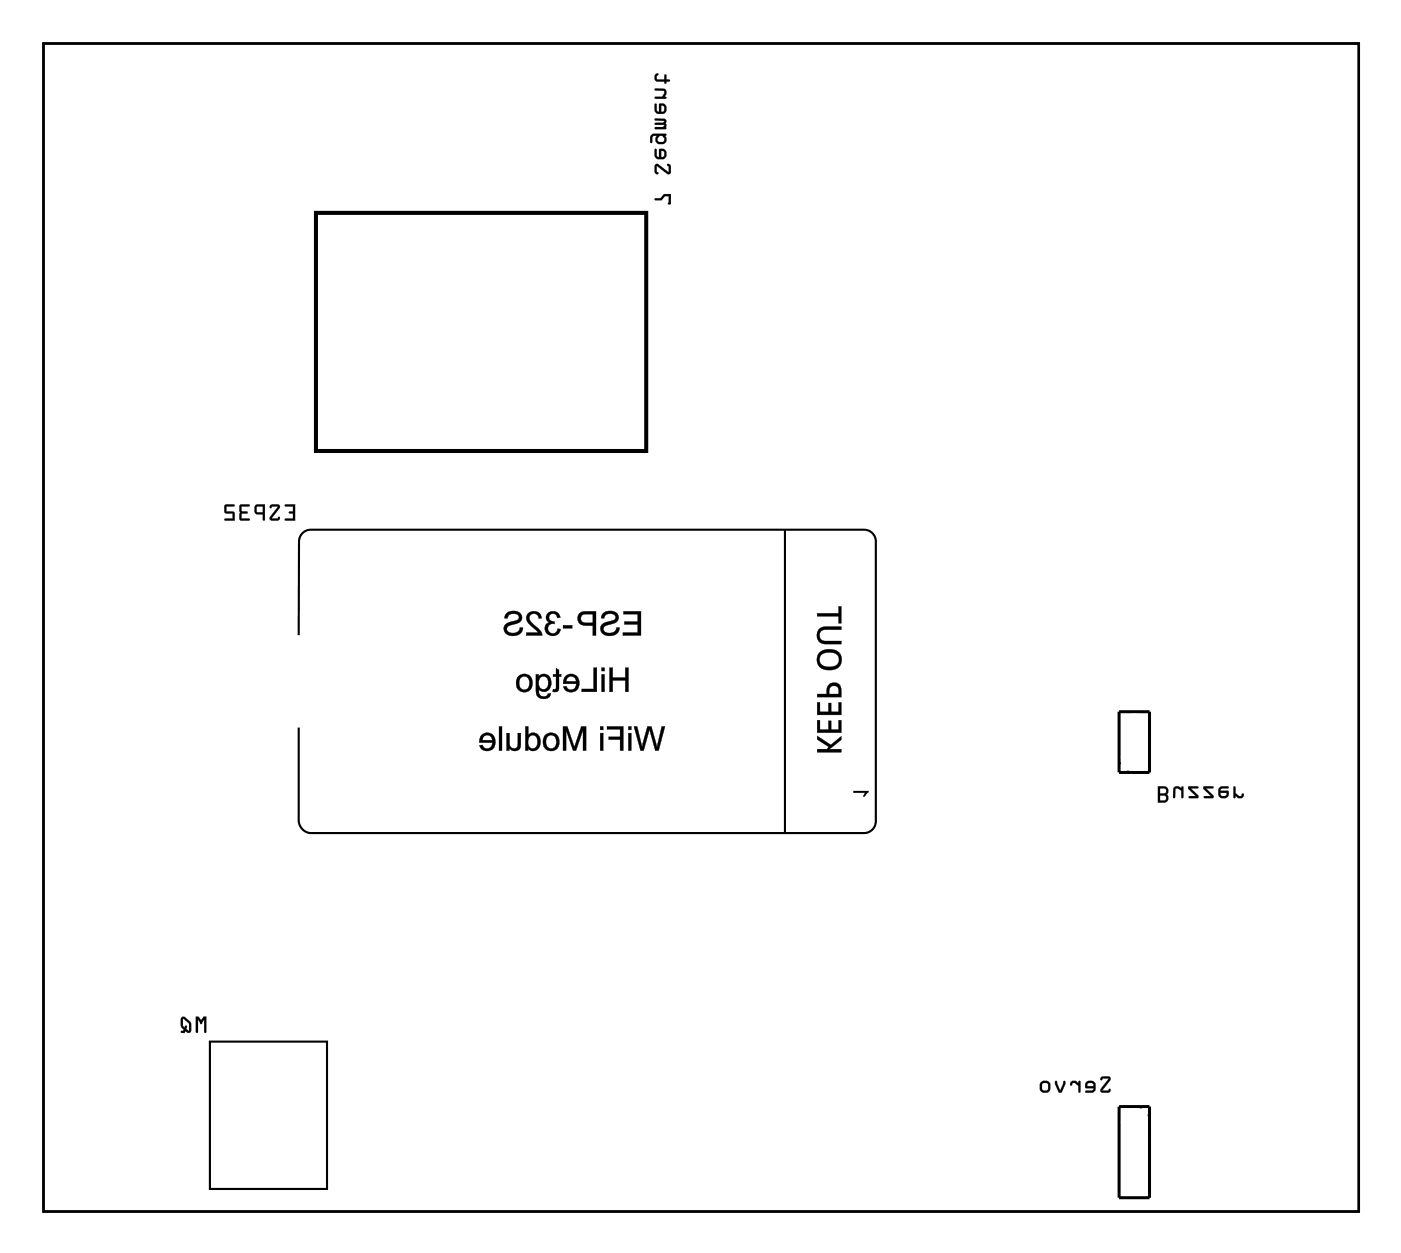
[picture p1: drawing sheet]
<svg xmlns="http://www.w3.org/2000/svg" width="117mm" height="105mm" viewBox="0 0 117 105" stroke-linecap="round" stroke-linejoin="round" font-family="sans-serif">
<path d="M3.6 3.6h110v97.7h-110z" fill="none" stroke="#000" stroke-width=".2"/>
<g fill="#000">
<path d="M71.3 66.1h1.3v.1l-.3 .4h-.2l.2-.3h-1z"/>
<path d="M54.7 16.6l.1 .1 .5 .1 .3-.4h.3l-.1 .6h.3v-.8h-.6l-.3 .4zM54.8 13.8l-.1 .5 .2 .3 .1-.1-.1-.1v-.5l.9 .7 .3-.1v-.6l-.2-.2-.1 .1 .1 .1v.5l-.9-.7zM54.7 12.5v.5l.2 .3h.6l.2-.1v-.5l-.2-.2h-.4v.6l-.2-.1v-.5zM55.3 12.6l.2 .1v.3l-.1 .1h-.1zM54.5 11.3l-.1 .2v.5l.1-.1v-.4l.2-.1h.2l-.1 .4 .2 .2h.5l.2-.2v-.3l-.1-.1 .1-.1v-.1h-1.1zM55.1 11.4h.3l.1 .1v.2l-.1 .2h-.3l-.1-.1v-.2zM54.7 9.9l.1 .2h.7l-.1 .2h-.7l.1 .1 .7 .1-.1 .1h-.6l-.1 .2h1v-.8zM54.7 8.7v.6l.2 .2h.6l.2-.1v-.5l-.2-.2h-.4v.6l-.2-.1v-.5zM55.3 8.8l.2 .1v.3l-.1 .1h-.1zM54.7 7.4l.1 .2h.7v.1l-.1 .4h-.6l-.1 .1h1v-.1h-.1a.38 .38 0 0 0 .1-.4 .38 .38 0 0 0-.2-.3zM54.8 6.2l-.1 .4 .2 .2h.6l.1 .2 .1-.2h.3v-.1h-.3v-.5l-.2 .1v.4h-.5l-.1-.3 .1-.2-.1-.1z"/>
<path d="M54.7 16.6l.1 .2h.5l.3-.4h.3v.5l-.1 .1h.3v-.8h-.6l-.3 .4zM54.8 16.6h.4l.3-.4h.6v.8h-.3l.1-.6h-.3l-.3 .3h-.5zM54.8 13.8l-.1 .6 .3 .2a.13 .13 0 0 0 0-.2 .13 .13 0 0 0-.1-.1v-.4l.9 .6a.21 .21 0 0 0 .3-.1v-.6l-.3-.1a.13 .13 0 0 0 0 .1 .13 .13 0 0 0 .1 .1v.5l-.9-.7zM54.8 13.8l.2-.1 .9 .7v-.5l-.1-.1 .1-.1 .2 .2v.5a.2 .2 0 0 1-.3 .1l-.9-.6v.4l.1 .2h-.2l-.1-.2zM54.7 12.5v.5l.2 .3h.6l.2-.1v-.5l-.2-.2h-.4v.6l-.2-.1v-.5zM54.8 12.5h.1v.5l.2 .1v-.6h.4l.2 .2-.1 .4-.1 .2h-.6l-.2-.3zM55.3 12.6l.2 .1v.3l-.1 .1h-.1zM55.3 12.6v.5h.1l.1-.1v-.3zM54.5 11.3l-.1 .1-.1 .5a.1 .1 0 0 0 .1 .1 .1 .1 0 0 0 .1-.1l.1-.5 .3-.1-.1 .3 .1 .4 .2 .1 .4-.1 .2-.3v-.2l-.1-.1a.1 .1 0 0 0 .1-.1 .1 .1 0 0 0-.1-.1h-1zM54.4 11.3l.3-.1h.9l.1 .1a.19 .19 0 0 0 0 .3v.2l-.2 .2h-.5l-.2-.3 .1-.4-.3 .1-.1 .1v.4h-.1v-.4zM55.1 11.4h.3l.1 .1v.3h-.5v-.2zM55.1 11.4l-.1 .2v.2l.1 .1h.3l.1-.1v-.3l-.1-.1zM54.7 9.9l.1 .2h.7l-.1 .2h-.6a.1 .1 0 0 0-.1 .1 .1 .1 0 0 0 .1 0l.7 .1-.1 .1h-.6a.1 .1 0 0 0-.1 .1 .1 .1 0 0 0 .1 .1h.9v-.3l-.1-.2a.21 .21 0 0 0 .1-.2 .21 .21 0 0 0-.2-.2zM54.8 9.9h.7a.21 .21 0 0 1 .2 .2 .21 .21 0 0 1-.1 .2l.1 .2v.3h-.9v-.2h.6l.1-.1-.7-.1v-.1h.6l.1-.2h-.7zM54.7 8.7v.6l.2 .2h.6l.2-.1v-.5l-.2-.2h-.4v.6l-.2-.1v-.5zM54.8 8.7h.1v.5l.2 .2v-.7h.4l.2 .2-.1 .5-.1 .1h-.6l-.2-.3zM55.3 8.8l.2 .1v.3l-.1 .1h-.1zM55.3 8.8v.6l.1-.1 .1-.1v-.3zM54.7 7.4l.1 .2h.7v.1l-.1 .4h-.6a.1 .1 0 0 0-.1 .1 .1 .1 0 0 0 .1 .1h.8a.11 .11 0 0 0 .1-.2 .1 .1 0 0 0-.1 0 .39 .39 0 0 0-.1-.7zM54.8 7.4h.7a.32 .32 0 0 1 .2 .5l-.2 .2h.2v.1h-.9v-.1h.6l.1-.4v-.1h-.7zM54.8 6.2l-.1 .4 .2 .2h.6l.1 .2 .1-.2h.2a.1 .1 0 0 0 .1-.1 .1 .1 0 0 0-.1-.1l-.2 .1v-.4a.1 .1 0 0 0-.1-.1 .1 .1 0 0 0-.1 .1v.4l-.5-.1-.1-.2 .1-.2-.1-.1zM54.8 6.2l.1-.1 .1 .1-.1 .2v.2l.1 .1h.5l.1-.4 .1-.1v.5h.3v.1h-.3l-.1 .2-.1-.2h-.6l-.2-.2z"/>
<path d="M3.6 3.6v97.7h110v-97.7zM3.6 3.6h110v97.7h-110z"/>
<path d="M23.8 42.2l.1 .1 .6 .1v.4h-.3l-.1 .1h.1h.3v.5h-.6l-.1 .1h.9v-1.3zM22.6 42.2l-.1 .2 .1 .1 .2-.1h.4l-.6 .8v.2l.1 .1h.6l.1-.1v-.2l-.2 .2-.5-.1 .7-.8v-.2l-.2-.1zM21.4 42.3l-.1 .1v.5l.1 .1h.6v.5h.1v-1.3zM21.5 42.4h.5v.4h-.5zM20.1 42.2l-.1 1.2 .2 .1h.6v-.1h-.6v-.4l.5-.1v-.1l-.5-.1v-.3h.6l.1-.2zM18.8 42.2v.6l.1 .1h.5v.5h-.6v.1h.8v-.7h-.7v-.4h.6l.1-.2z"/>
<path d="M23.8 42.2l.1 .2h.6v.4h-.3a.1 .1 0 0 0-.1 .1 .1 .1 0 0 0 .1 .1l.3-.1v.5h-.6a.1 .1 0 0 0-.1 0 .1 .1 0 0 0 .1 .1h.8v-1.3zM23.8 42.2h.9v1.3h-.9l.1-.1h.6v-.5h-.3v-.1h.3v-.5h-.6zM22.6 42.2l-.1 .2a.13 .13 0 0 0 .2 .1 .13 .13 0 0 0 .1-.1h.4l-.6 .8a.21 .21 0 0 0-.1 .2 .21 .21 0 0 0 .2 .1h.6l.1-.2a.13 .13 0 0 0-.1-.1 .13 .13 0 0 0-.1 .2l-.5-.1 .7-.8a.21 .21 0 0 0-.2-.3zM22.6 42.3l.6-.1a.2 .2 0 0 1 .2 .3l-.7 .8 .5 .1 .2-.2-.1 .3h-.6l-.1-.2 .6-.9-.4-.1-.2 .2zM21.3 42.2v.2v.5l.1 .1h.6v.4a.1 .1 0 0 0 .1 .1 .1 .1 0 0 0 .1-.1v-1.2h-.7zM21.4 42.3l.7-.1v1.3h-.1v-.5h-.6l-.1-.2zM21.5 42.4h.5v.4h-.5zM21.5 42.4v.4l.5 .1v-.6zM20.1 42.2l-.1 1.2 .2 .1h.6a.1 .1 0 0 0 .1-.1 .1 .1 0 0 0-.1 0h-.6v-.4h.4a.1 .1 0 0 0 .1-.1 .1 .1 0 0 0-.1-.1l-.4-.1v-.3h.6a.1 .1 0 0 0 .1-.1 .1 .1 0 0 0-.1-.1zM20.1 42.2h.8l-.1 .1h-.6v.4l.5 .1v.1l-.5 .1v.4h.6v.1h-.6l-.2-.1zM18.8 42.2v.7h.6v.5h-.6a.1 .1 0 0 0-.1 0 .1 .1 0 0 0 .1 .1h.8v-.7h-.7v-.4h.6a.1 .1 0 0 0 .1-.1 .1 .1 0 0 0-.1-.1zM18.8 42.2h.8l-.1 .1h-.6v.5h.7v.7h-.8v-.1h.7v-.5h-.6l-.1-.1z"/>
<path d="M47.1 52.3v.2h.7v-.2zM45.8 51.3l-.1 .2v.3l.2 .2a.62 .62 0 0 0-.2 1 .62 .62 0 0 0 1 0l.2-.4h-.3a.41 .41 0 0 1-.5 .4 .41 .41 0 0 1-.3-.6 .41 .41 0 0 1 .6-.2l-.1-.2a.35 .35 0 0 1-.4-.3 .35 .35 0 0 1 .3-.4 .35 .35 0 0 1 .4 .4l.2-.1a.62 .62 0 0 0-1-.3zM44.2 51.3a.71 .71 0 0 0 .2 1.1l.6 .5h-1v.2h1.3a1.69 1.69 0 0 0-.8-1 .4 .4 0 0 1-.1-.7 .4 .4 0 0 1 .6 .3h.3a.66 .66 0 0 0-.4-.6 .66 .66 0 0 0-.7 .2zM42.4 51.2l-.2 .5h.2a.51 .51 0 0 1 .5-.4 .51 .51 0 0 1 .5 .3l-.1 .2-.4 .1a.66 .66 0 0 0-.7 1 .87 .87 0 0 0 .9 .3 .87 .87 0 0 0 .6-.7h-.2a.58 .58 0 0 1-.5 .4 .58 .58 0 0 1-.6-.3l.1-.2a1.56 1.56 0 0 0 1.1-.6 .73 .73 0 0 0-.4-.7 .73 .73 0 0 0-.8 .1z"/>
<path d="M47.1 52.3v.2h.7v-.2zM47.1 52.3h.7v.2h-.7zM45.8 51.3a.46 .46 0 0 0 .1 .7 .64 .64 0 0 0-.2 1 .64 .64 0 0 0 1 0l.2-.4h-.3a.39 .39 0 0 1-.5 .3 .39 .39 0 0 1-.3-.5 .39 .39 0 0 1 .6-.2v-.3a.34 .34 0 0 1-.5-.2 .34 .34 0 0 1 .4-.4 .34 .34 0 0 1 .3 .4l.2-.1a.62 .62 0 0 0-.4-.5 .62 .62 0 0 0-.6 .2zM45.8 51.3a.61 .61 0 0 1 1 .3l-.2 .1a.36 .36 0 0 0-.4-.4 .36 .36 0 0 0-.3 .4 .36 .36 0 0 0 .4 .3l.1 .2a.41 .41 0 0 0-.6 .2 .41 .41 0 0 0 .3 .6 .41 .41 0 0 0 .5-.4h.3a.63 .63 0 0 1-.9 .5 .63 .63 0 0 1-.2-1l.2-.1a.45 .45 0 0 1-.2-.7zM44.2 51.3a.72 .72 0 0 0 .2 1.1l.6 .5h-1v.3h1.3l-.2-.5-.6-.6a.39 .39 0 0 1-.1-.7 .39 .39 0 0 1 .6 .3h.3a.65 .65 0 0 0-.4-.6 .65 .65 0 0 0-.7 .2zM44.2 51.3a.66 .66 0 0 1 .7-.2 .66 .66 0 0 1 .4 .6h-.3a.41 .41 0 0 0-.6-.3 .41 .41 0 0 0 .1 .7 1.81 1.81 0 0 1 .8 1h-1.3v-.2h1l-.4-.4a.93 .93 0 0 1-.5-1.1zM42.4 51.2l-.2 .5h.2a.49 .49 0 0 1 .5-.4 .49 .49 0 0 1 .5 .3l-.1 .2-.4 .1a.67 .67 0 0 0-.7 1 .87 .87 0 0 0 .9 .3 .87 .87 0 0 0 .6-.7h-.2a.58 .58 0 0 1-.5 .4 .58 .58 0 0 1-.6-.3l.1-.2 .9-.3a.55 .55 0 0 0 .2-.7 .55 .55 0 0 0-.7-.3zM42.4 51.3a.71 .71 0 0 1 .8-.2 .71 .71 0 0 1 .4 .7l-.3 .3-.7 .2a.32 .32 0 0 0-.2 .4 .32 .32 0 0 0 .3 .2 .54 .54 0 0 0 .8-.4h.2a.82 .82 0 0 1-.7 .7 .82 .82 0 0 1-.9-.6 .51 .51 0 0 1 .4-.5l.8-.3a.28 .28 0 0 0 .1-.3 .28 .28 0 0 0-.3-.2 .47 .47 0 0 0-.7 .4h-.2z"/>
<path d="M51 55.8v2h.2v-.9h1.1v.9h.2v-2h-.2v.9h-1.1v-.9zM50.3 55.8v.3h.2v-.3zM50.3 56.4v1.4h.2v-1.4zM49.6 55.8v1.8h-1v.2h1.3v-2zM47.3 56.6l-.2 .3v.3h1.1a.43 .43 0 0 1-.3 .5 .43 .43 0 0 1-.6-.3h-.2a.71 .71 0 0 0 .9 .4 .71 .71 0 0 0 .4-.9 .67 .67 0 0 0-1.1-.3zM47.4 56.7a.41 .41 0 0 1 .5-.1 .41 .41 0 0 1 .3 .4h-.9zM46.5 55.9v.5h-.3v.2h.3v.8a.17 .17 0 0 1-.1 .2 .17 .17 0 0 1-.2 0v.2a.37 .37 0 0 0 .4 0 .37 .37 0 0 0 .1-.4v-.8h.2v-.2h-.2v-.4zM44.8 56.4v1.3a.64 .64 0 0 0 .5 .7 .64 .64 0 0 0 .7-.4h-.2a.41 .41 0 0 1-.5 .2 .41 .41 0 0 1-.2-.5 .64 .64 0 0 0 .8 0 .64 .64 0 0 0 .2-.8 .59 .59 0 0 0-.4-.5 .59 .59 0 0 0-.7 .2v-.2zM45.1 56.7a.37 .37 0 0 1 .4-.1 .37 .37 0 0 1 .3 .3v.2a.42 .42 0 0 1-.4 .5 .42 .42 0 0 1-.4-.5zM43.3 56.6a.75 .75 0 0 0 0 1 .75 .75 0 0 0 1 .1 .76 .76 0 0 0 .1-1 .76 .76 0 0 0-.9-.3zM43.5 56.7a.48 .48 0 0 1 .6 0 .48 .48 0 0 1 .1 .6 .44 .44 0 0 1-.5 .4 .44 .44 0 0 1-.3-.6z"/>
<path d="M50.9 55.8v2.1h.3v-1h1.1v1h.3v-2.1h-.3v.9h-1.1v-.9zM51 55.8h.2v.9h1.1v-.9h.2v2h-.2v-.9h-1.1v.9h-.2zM50.3 55.8v.3h.3v-.3zM50.3 55.8h.2v.3h-.2zM50.3 56.4v1.5h.3v-1.5zM50.3 56.4h.2v1.4h-.2zM49.6 55.8v1.8h-1v.3h1.3v-2.1zM49.6 55.8h.3v2h-1.3v-.2h1zM47.3 56.5l-.2 .4v.3h1.1a.42 .42 0 0 1-.4 .5 .42 .42 0 0 1-.5-.3h-.2a.72 .72 0 0 0 .9 .5 .72 .72 0 0 0 .4-1 .68 .68 0 0 0-1.1-.4zM47.3 56.6a.71 .71 0 0 1 1 .1 .71 .71 0 0 1-.2 1 .71 .71 0 0 1-1-.3h.2a.43 .43 0 0 0 .6 .3 .43 .43 0 0 0 .3-.5h-1.1zM47.4 56.7a.4 .4 0 0 1 .5-.1 .4 .4 0 0 1 .2 .4h-.8zM47.4 56.7l-.1 .3h.9a.41 .41 0 0 0-.3-.4 .41 .41 0 0 0-.5 .1zM46.5 55.8v.6h-.3v.2h.3v.8a.16 .16 0 0 1-.1 .2 .16 .16 0 0 1-.2 0v.2a.38 .38 0 0 0 .4 0 .38 .38 0 0 0 .1-.4v-.8h.2v-.2h-.2v-.4zM46.5 55.9l.2 .1v.4h.2v.2h-.2v.8a.35 .35 0 0 1-.1 .4 .35 .35 0 0 1-.4 0v-.2a.18 .18 0 0 0 .2 0 .18 .18 0 0 0 .1-.2v-.8h-.3v-.2h.3zM44.8 56.4v1.3a.65 .65 0 0 0 .5 .7 .65 .65 0 0 0 .8-.4h-.3a.38 .38 0 0 1-.4 .2 .38 .38 0 0 1-.3-.2v-.3a.59 .59 0 0 0 .6 .1 .59 .59 0 0 0 .4-.5 .66 .66 0 0 0-.2-.8 .66 .66 0 0 0-.9 .1v-.2zM44.8 56.4h.2v.2a.6 .6 0 0 1 .7-.2 .6 .6 0 0 1 .4 .7 .6 .6 0 0 1-.3 .7 .6 .6 0 0 1-.8-.2 .45 .45 0 0 0 .2 .6 .45 .45 0 0 0 .5 0l.1-.2h.2a.63 .63 0 0 1-.7 .4 .63 .63 0 0 1-.5-.7zM45.2 56.7a.36 .36 0 0 1 .3-.1 .36 .36 0 0 1 .3 .3 .48 .48 0 0 1 0 .5 .48 .48 0 0 1-.5 .2 .62 .62 0 0 1-.1-.9zM45.1 56.7a.61 .61 0 0 0 .3 1 .58 .58 0 0 0 .5-.6 .58 .58 0 0 0-.5-.6zM43.3 56.5a.77 .77 0 0 0 0 1.1 .77 .77 0 0 0 1 .1 .78 .78 0 0 0 .1-1 .78 .78 0 0 0-.9-.3zM43.3 56.6l.5-.2 .5 .1a.78 .78 0 0 1 .2 .9 .78 .78 0 0 1-.8 .4 .79 .79 0 0 1-.4-1.2zM43.5 56.7a.46 .46 0 0 1 .6 0 .46 .46 0 0 1 .1 .6 .42 .42 0 0 1-.5 .4 .42 .42 0 0 1-.3-.6zM43.5 56.7a.62 .62 0 0 0 .3 1 .59 .59 0 0 0 .5-.6 .59 .59 0 0 0-.5-.6z"/>
<path d="M52.1 51.1v.3h1.2v.6h-1.1v.2h1.1v.7h-1.2v.2h1.5v-2zM50.5 51.2l-.2 .5h.2a.51 .51 0 0 1 .5-.4 .51 .51 0 0 1 .5 .3l-.1 .2-.4 .1a.66 .66 0 0 0-.7 1 .87 .87 0 0 0 .9 .3 .87 .87 0 0 0 .6-.7h-.3a.58 .58 0 0 1-.5 .4 .58 .58 0 0 1-.6-.3l.2-.2a1.56 1.56 0 0 0 1.1-.6 .73 .73 0 0 0-.4-.7 .73 .73 0 0 0-.8 .1zM48.4 51.3a.63 .63 0 0 0 0 .7 .63 .63 0 0 0 .6 .3h.6v.8h.2v-2h-1zM48.7 51.4h.9v.7h-.8a.37 .37 0 0 1-.1-.7z"/>
<path d="M52.1 51.1v.3h1.2v.6h-1.1v.2h1.1v.7h-1.2v.3h1.5v-2.1zM52.1 51.1h1.5v2h-1.5v-.2h1.2v-.7h-1.1v-.2h1.1v-.7l-1.2 .1zM50.5 51.2l-.3 .5h.3a.49 .49 0 0 1 .4-.4 .49 .49 0 0 1 .5 .3v.2l-.4 .1a.67 .67 0 0 0-.7 1 .87 .87 0 0 0 .9 .3 .87 .87 0 0 0 .6-.7h-.3a.58 .58 0 0 1-.4 .4 .58 .58 0 0 1-.6-.3l.1-.2 .8-.3a.55 .55 0 0 0 .3-.7 .55 .55 0 0 0-.7-.3zM50.5 51.3a.71 .71 0 0 1 .8-.2 .71 .71 0 0 1 .4 .7l-.3 .3-.7 .2a.32 .32 0 0 0-.3 .4 .32 .32 0 0 0 .4 .2 .54 .54 0 0 0 .7-.4h.3a.82 .82 0 0 1-.8 .7 .82 .82 0 0 1-.8-.6 .51 .51 0 0 1 .3-.5l.9-.3a.28 .28 0 0 0 .1-.3 .28 .28 0 0 0-.3-.2 .47 .47 0 0 0-.7 .4h-.2zM48.4 51.3a.64 .64 0 0 0 0 .7 .64 .64 0 0 0 .6 .3h.6l-.1 .9h.3v-2.1h-1zM48.4 51.3l.4-.1 1-.1v2h-.2v-.8a1.15 1.15 0 0 1-1.2-.3l-.1-.3zM48.7 51.4h.9v.7l-.8-.1a.35 .35 0 0 1-.1-.6zM48.7 51.4l-.1 .2a.36 .36 0 0 0 .2 .5h.8v-.8z"/>
<path d="M53 60.7l.6 2.1h.2l.5-1.8 .5 1.8h.3l.5-2.1h-.3l-.4 1.8-.4-1.8h-.4l-.4 1.8-.4-1.8zM52.5 60.7v.3h.3v-.3zM52.5 61.3v1.5h.3v-1.5zM50.7 60.7v.3h1.1v.6h-.9v.2h.9v1h.3v-2.1zM50.2 60.7v.3h.2v-.3zM50.2 61.3v1.5h.2v-1.5zM47.1 60.7v2.1h.2v-1.7l.6 1.7h.3l.5-1.8v1.8h.3v-2.1h-.4l-.6 1.8-.6-1.8zM45.6 61.5a.75 .75 0 0 0-.1 1 .75 .75 0 0 0 1.1 .1 .76 .76 0 0 0 .1-1 .76 .76 0 0 0-1-.2zM45.8 61.6a.48 .48 0 0 1 .6 0 .48 .48 0 0 1 .1 .6 .44 .44 0 0 1-.5 .4 .44 .44 0 0 1-.4-.6zM43.9 60.7v2.1h.3v-.2a.6 .6 0 0 0 .7 .1 .6 .6 0 0 0 .3-.7 .6 .6 0 0 0-.3-.6 .6 .6 0 0 0-.7 .1v-.8zM44.3 61.6a.45 .45 0 0 1 .5 0 .45 .45 0 0 1 .1 .6 .38 .38 0 0 1-.3 .4 .38 .38 0 0 1-.4-.3v-.4zM42.3 61.3v1.5h.3v-.2a.52 .52 0 0 0 .6 .2 .52 .52 0 0 0 .3-.6v-.9h-.2v.8a.37 .37 0 0 1-.4 .5 .37 .37 0 0 1-.3-.5v-.8zM41.7 60.7v2.1h.3v-2.1zM40.3 61.5l-.2 .3v.3h1.1a.43 .43 0 0 1-.4 .5 .43 .43 0 0 1-.5-.3h-.2a.71 .71 0 0 0 .9 .5 .71 .71 0 0 0 .4-1 .67 .67 0 0 0-1.1-.3zM40.4 61.6a.41 .41 0 0 1 .5-.1 .41 .41 0 0 1 .2 .4h-.8z"/>
<path d="M53 60.7l.5 2.1h.3l.5-1.8 .5 1.8h.3l.5-2.1h-.3l-.4 1.8-.4-1.8h-.4l-.4 1.8-.4-1.8zM53 60.7h.3l.4 1.8 .4-1.8h.4l.4 1.8 .4-1.8h.3l-.5 2.1h-.3l-.5-1.8-.5 1.8h-.2zM52.5 60.7v.3h.3v-.3zM52.5 60.7h.3v.3h-.3zM52.5 61.3v1.5h.3v-1.5zM52.5 61.3h.3v1.5h-.3zM50.7 60.7v.3h1.1v.6h-.9v.3l.9-.1v1h.3v-2.1zM50.7 60.7h1.4v2.1h-.3l.1-1h-1v-.2h1v-.6h-1.2zM50.2 60.7v.3h.2v-.3zM50.2 60.7h.2v.3h-.2zM50.2 61.3v1.5h.2v-1.5zM50.2 61.3h.2v1.5h-.2zM47.1 60.7v2.1h.2v-1.7l.6 1.7h.3l.5-1.8v1.8h.3v-2.1h-.4l-.6 1.8-.6-1.8zM47.1 60.7h.3l.6 1.8 .6-1.8h.4v2.1h-.3v-1.8l-.5 1.8h-.3l-.6-1.7v1.7h-.2zM45.6 61.5a.77 .77 0 0 0-.1 1 .77 .77 0 0 0 1.1 .1 .78 .78 0 0 0 .1-1 .78 .78 0 0 0-1-.3zM45.6 61.5l.5-.2 .4 .1a.78 .78 0 0 1 .2 .9 .78 .78 0 0 1-.8 .5 .79 .79 0 0 1-.3-1.3zM45.8 61.6a.46 .46 0 0 1 .6 0 .46 .46 0 0 1 .1 .6 .42 .42 0 0 1-.5 .4 .42 .42 0 0 1-.3-.6zM45.8 61.6a.62 .62 0 0 0 .3 1 .59 .59 0 0 0 .4-.6 .59 .59 0 0 0-.4-.5zM43.9 60.7v2.1h.3l-.1-.2a.62 .62 0 0 0 .8 .1 .62 .62 0 0 0 .3-.7 .62 .62 0 0 0-.3-.7 .62 .62 0 0 0-.7 .2v-.8zM43.9 60.7h.3v.8a.58 .58 0 0 1 .7-.2 .58 .58 0 0 1 .3 .7 .59 .59 0 0 1-.3 .7 .59 .59 0 0 1-.8-.2l.1 .3h-.3zM44.3 61.6a.43 .43 0 0 1 .5 0 .43 .43 0 0 1 .1 .6 .36 .36 0 0 1-.3 .4 .36 .36 0 0 1-.4-.3v-.4zM44.3 61.6a.63 .63 0 0 0 .2 1 .61 .61 0 0 0 .4-.6 .61 .61 0 0 0-.4-.5zM42.3 61.3v1.5h.3v-.2a.53 .53 0 0 0 .5 .2 .53 .53 0 0 0 .4-.4l.1-1.1h-.3v1.1a.36 .36 0 0 1-.5 .1 .36 .36 0 0 1-.2-.4v-.8zM42.3 61.3h.3v.8a.38 .38 0 0 0 .3 .5 .38 .38 0 0 0 .4-.5v-.8h.2v.9a.51 .51 0 0 1-.3 .6 .51 .51 0 0 1-.6-.3v.3h-.3zM41.7 60.7v2.1h.3v-2.1zM41.7 60.7h.3v2.1h-.3zM40.2 61.5l-.1 .3v.3h1a.42 .42 0 0 1-.3 .5 .42 .42 0 0 1-.5-.3h-.2a.72 .72 0 0 0 .9 .5 .72 .72 0 0 0 .4-1 .68 .68 0 0 0-1.2-.3zM40.3 61.5a.71 .71 0 0 1 1 .1 .71 .71 0 0 1-.2 1 .71 .71 0 0 1-1-.3h.2a.43 .43 0 0 0 .6 .3 .43 .43 0 0 0 .3-.5h-1.1zM40.4 61.6a.4 .4 0 0 1 .5-.1 .4 .4 0 0 1 .2 .4h-.8zM40.4 61.6l-.1 .3h.8a.41 .41 0 0 0-.2-.4 .41 .41 0 0 0-.5 .1z"/>
<path d="M68.3 61.5v.3l1 .7-.2 .1h-.8v.3h2v-.3h-1l1-.7v-.4l-.8 .8zM68.3 61.5l1.2 .8 .8-.7v.3l-1 .8 1-.1v.3h-2v-.3l.8 .1 .2-.2-1-.7zM68.3 60.2v1.1h2v-1.1h-.2v.8h-.6v-.7h-.3l.1 .7h-.8l.1-.8zM68.3 60.2h.2v.8h.8v-.7h.2v.7h.6v-.8h.2v1.1h-2zM68.3 58.7v1.1h2v-1.1h-.2v.8h-.6v-.7h-.3l.1 .7h-.8l.1-.8zM68.3 58.7h.2v.8h.8v-.7h.2v.7h.6v-.8h.2v1.1h-2zM68.3 58v.3h2v-.5a.64 .64 0 0 0-.6-.7 .64 .64 0 0 0-.6 .7v.2zM68.3 58h.8a.67 .67 0 0 1 .2-.8 .67 .67 0 0 1 .9 .1l.1 .3v.7h-2zM69.4 57.5a.39 .39 0 0 1 .5-.1 .39 .39 0 0 1 .2 .4v.2h-.8zM69.4 57.5l-.1 .5h.8a.46 .46 0 0 0-.1-.6 .46 .46 0 0 0-.6 .1zM68.6 54.5a.9 .9 0 0 0-.2 1.1 .9 .9 0 0 0 .9 .4 .9 .9 0 0 0 1.1-.8 .9 .9 0 0 0-1.1-.9h-.4zM68.6 54.5a1.07 1.07 0 0 1 1.8 .7 .99 .99 0 0 1-1.5 .8 .85 .85 0 0 1-.3-1.5zM68.7 54.8a.97 .97 0 0 1 1.4 .2 .68 .68 0 0 1-.9 .7 .58 .58 0 0 1-.6-.3 .58 .58 0 0 1 .1-.6zM68.6 54.8a.64 .64 0 0 0 0 .7 .64 .64 0 0 0 .7 .3 .64 .64 0 0 0 .9-.6 .64 .64 0 0 0-.9-.7l-.5 .1zM68.5 52.6a.75 .75 0 0 0-.2 .8 .75 .75 0 0 0 .7 .5h1.3v-.3h-1.3a.46 .46 0 0 1-.5-.5 .46 .46 0 0 1 .5-.4h1.4v-.3h-1.5zM68.5 52.6l.4-.2h1.4v.3l-1.3-.1a.49 .49 0 0 0-.5 .5 .49 .49 0 0 0 .5 .5h1.3v.3l-1.3-.1a.72 .72 0 0 1-.7-.4 .72 .72 0 0 1 .2-.8zM68.3 51.3v.3l1.8-.1v.6h.2v-1.4h-.2v.6zM68.3 51.3h1.8v-.6h.2v1.4h-.2v-.6h-1.8z"/>
<path d="M68.3 61.5v.3l1 .7-.2 .1h-.8v.3h2v-.3h-1l1-.7v-.3l-.8 .7zM68.3 60.2v1.1h2v-1.1h-.2v.8h-.6v-.7h-.2v.7h-.8v-.8zM68.3 58.7v1.1h2v-1.1h-.2v.8h-.6v-.7h-.2v.7h-.8v-.8zM68.3 58v.3h2v-.5a.62 .62 0 0 0-.6-.7 .62 .62 0 0 0-.6 .7v.2zM69.4 57.5a.41 .41 0 0 1 .5-.1 .41 .41 0 0 1 .2 .4v.2h-.8zM68.6 54.5a.88 .88 0 0 0-.2 1.1 .88 .88 0 0 0 .9 .4 .89 .89 0 0 0 1.1-.8 .89 .89 0 0 0-1.1-.9h-.4zM68.6 54.8a.98 .98 0 0 1 1.5 .2 .7 .7 0 0 1-1 .8 .6 .6 0 0 1-.5-.4 .6 .6 0 0 1 0-.6zM68.5 52.6a.74 .74 0 0 0-.2 .8 .74 .74 0 0 0 .7 .5h1.3v-.3h-1.3a.48 .48 0 0 1-.5-.5 .48 .48 0 0 1 .5-.4h1.3v-.3h-1.4zM68.3 51.3v.2h1.8v.6h.2v-1.4h-.2v.6z"/>
<path d="M71.3 66.1v.2h1l-.2 .3h.2l.3-.4v-.1zM71.3 66.1h1.3v.1l-.3 .4h-.1l.2-.3h-1.1z"/>
<path d="M96.8 65.7v1.4h.5a.4 .4 0 0 0 .4-.2 .4 .4 0 0 0-.1-.5l.1-.3a.37 .37 0 0 0-.4-.4zM96.8 65.8h.5a.39 .39 0 0 1 .3 .2 .39 .39 0 0 1-.1 .4 .39 .39 0 0 1 .1 .4 .39 .39 0 0 1-.3 .3h-.5zM97 65.9h.3a.2 .2 0 0 1 .2 .2 .2 .2 0 0 1-.2 .2h-.3zM97 65.9v.5h.3a.22 .22 0 0 0 .2-.3 .22 .22 0 0 0-.2-.2zM97 66.5h.3a.2 .2 0 0 1 .2 .2 .2 .2 0 0 1-.2 .2h-.3zM97 66.5v.4h.3a.22 .22 0 0 0 .2-.2 .22 .22 0 0 0-.2-.2zM98.2 65.8l-.1 .9a.09 .09 0 0 0 0 .1 .09 .09 0 0 0 .1-.1l.1-.7 .2-.1 .3 .2-.1 .6a.1 .1 0 0 0 .1 .1 .1 .1 0 0 0 .1-.1v-.9a.1 .1 0 0 0-.1 0 .1 .1 0 0 0 0 .1l-.4-.2zM98.2 65.8h.3l.3 .1v-.1h.1v.9h-.1v-.6l-.5-.2v.1l-.1 .7h-.1v-.7zM99.3 65.8v.2l.7 .6h-.5a.1 .1 0 0 0-.1 .1 .1 .1 0 0 0 .1 .1l.7-.1v-.2l-.6-.6h.5a.1 .1 0 0 0 .1-.1 .1 .1 0 0 0-.1-.1zM99.4 65.8h.8l-.1 .1h-.6l.7 .6v.2h-.8v-.1h.6l-.6-.6zM100.6 65.8v.2l.6 .6h-.5a.1 .1 0 0 0-.1 .1 .1 .1 0 0 0 .1 .1l.7-.1v-.2l-.6-.6h.6a.1 .1 0 0 0 .1-.1 .1 .1 0 0 0-.1-.1zM100.6 65.8h.8v.1h-.6l.6 .6v.2h-.7v-.1h.6l-.7-.6zM101.9 65.9l-.1 .2v.4l.4 .3 .3-.1 .1-.1 .1-.4-.1-.1h-.6v-.1l.2-.1h.4a.1 .1 0 0 0 .1-.1 .1 .1 0 0 0-.1-.1h-.5zM101.9 65.9l.2-.1h.6v.1h-.6l-.1 .1v.1l.7 .1v.3l-.2 .2h-.3l-.3-.1v-.5zM102 66.3h.5v.2l-.3 .1zM102 66.3v.2l.2 .1h.2l.1-.1 .1-.2zM103.1 65.8v.9a.1 .1 0 0 0 .1 .1 .1 .1 0 0 0 .1-.1v-.1l.2 .1a.33 .33 0 0 0 .3 0 .33 .33 0 0 0 .2-.3 .14 .14 0 0 0-.2 0 .14 .14 0 0 0 0 .2h-.2l-.3-.3v-.5zM103.1 65.8h.2v.5l.3 .3h.2l.1-.2a.23 .23 0 0 1 0 .2 .23 .23 0 0 1-.2 .1h-.2l-.2-.2v.2h-.2z"/>
<path d="M96.8 65.8v1.3h.5a.39 .39 0 0 0 .4-.2 .39 .39 0 0 0-.2-.5l.2-.3a.36 .36 0 0 0-.4-.3zM97 65.9h.3a.21 .21 0 0 1 .2 .2 .21 .21 0 0 1-.2 .2h-.3zM97 66.5h.3a.21 .21 0 0 1 .2 .2 .21 .21 0 0 1-.2 .2h-.3zM98.2 65.8l-.1 .2v.7h.1l.1-.7v-.1l.5 .2v.6h.1v-.9h-.1v.1l-.4-.1zM99.4 65.8v.2l.6 .6h-.6v.1h.8v-.2l-.6-.6h.5l.1-.1zM100.6 65.8v.2l.6 .6h-.5v.1h.7v-.2l-.6-.6h.6v-.1zM101.9 65.9v.2v.5l.3 .1h.4l.1-.2v-.4h-.7v-.1l.1-.1h.6v-.1h-.6zM102 66.3h.5v.2l-.3 .1-.2-.1zM103.1 65.8v.9h.2v-.1l.2 .1a.33 .33 0 0 0 .3 0 .33 .33 0 0 0 .2-.3 .12 .12 0 0 0-.2 0 .12 .12 0 0 0 0 .1l-.2 .1-.3-.3v-.5z"/>
<path d="M16.4 85v1.4l.2-.1v-1l.1 .2a.1 .1 0 0 0 .1 .1 .1 .1 0 0 0 .1-.1l.2-.2v1l.1 .1v-1.4h-.2l-.2 .3-.2-.3zM15.2 85.1l-.1 .7 .3 .3-.3 .2 .3 .1 .1-.2 .3 .2 .2-.2a.91 .91 0 0 0-.7-1.2zM15.3 85.2l.5 .4v.6l-.2-.2v-.1a.11 .11 0 0 0-.1-.1 .11 .11 0 0 0-.1 .1l-.1-.2z"/>
<path d="M16.4 85v1.3a.1 .1 0 0 0 .1 .1 .1 .1 0 0 0 .1-.1v-1l.1 .2a.1 .1 0 0 0 .1 .1 .1 .1 0 0 0 .1-.1l.2-.2v1a.1 .1 0 0 0 .1 .1 .1 .1 0 0 0 .1-.1v-1.3h-.3l-.2 .3-.2-.3zM16.4 85h.2l.2 .3 .2-.3h.2v1.4l-.1-.1v-1.1l-.3 .4-.3-.4v1.1v.1l-.1-.1zM15.2 85.1l-.1 .7 .3 .3-.1 .1h-.1a.1 .1 0 0 0-.1 .1 .1 .1 0 0 0 .1 .1h.2l.1-.2 .2 .2 .2-.1a.92 .92 0 0 0-.4-1.2l-.2-.1zM15.2 85.1l.2-.1 .5 .4a.97 .97 0 0 1 .1 .8l-.2 .2-.3-.2-.1 .2-.3-.1 .3-.2-.3-.3zM15.3 85.2l.5 .4v.6l-.2-.2v-.1a.11 .11 0 0 0-.1-.1 .11 .11 0 0 0-.1 .1l-.1-.2zM15.3 85.2v.5a.14 .14 0 0 0 .1 .2 .14 .14 0 0 0 .1-.1h.1v.2l.2 .2v-.6z"/>
<path d="M92.1 90.1l-.1 .1v.1l.2-.1h.5l-.7 .8v.2l.2 .2h.5l.1-.2v-.1l-.2 .1h-.4l.6-.9v-.2l-.1-.1zM90.8 90.5l-.1 .2v.3l.7 .1-.1 .1h-.5l-.1 .1h.7l.2-.2-.1-.6-.2-.1h-.3zM90.9 90.6h.4l.1 .2h-.5zM89.5 90.5v.1a.1 .1 0 0 0 0 .2 .11 .11 0 0 0 .1-.2h.3l.3 .2v.5h.1v-.9h-.1v.2l-.3-.2zM88.2 90.4v.2l.3 .7 .2 .1 .4-.7v-.3h-.2l-.3 .8-.2-.8zM86.8 90.9a.5 .5 0 0 0 1 0 .5 .5 0 0 0-1 0zM87.2 90.6h.3l.1 .1v.4l-.1 .1h-.3l-.1-.1z"/>
<path d="M92 90.1v.1a.13 .13 0 0 0 .1 .1 .13 .13 0 0 0 .1-.1h.5l-.7 .8a.21 .21 0 0 0 0 .3 .21 .21 0 0 0 .2 .1h.5l.2-.3a.13 .13 0 0 0-.2 0 .13 .13 0 0 0-.1 .1h-.4l.6-.9a.21 .21 0 0 0-.1-.3zM92.1 90.1l.6-.1a.2 .2 0 0 1 .1 .3l-.7 .9h.5l.2-.1v.2h-.7l-.1-.2 .7-.9h-.5l-.2 .1zM90.8 90.5l-.1 .2v.3h.7l-.1 .2h-.5a.1 .1 0 0 0-.1 .1 .1 .1 0 0 0 .1 .1h.5l.2-.1 .1-.1v-.5l-.2-.3h-.4zM90.8 90.5l.2-.1h.3l.2 .1 .1 .6-.2 .2h-.6v-.1h.5l.1-.1v-.1h-.6l-.1-.3zM91 90.6h.3l.1 .2h-.5zM90.9 90.6v.2h.5l-.1-.2zM89.5 90.5l-.1 .1a.14 .14 0 0 0 .2 .2 .11 .11 0 0 0 0-.2h.3l.3 .2-.1 .5a.1 .1 0 0 0 .1 .1 .1 .1 0 0 0 .1-.1v-.8a.1 .1 0 0 0-.1-.1 .1 .1 0 0 0-.1 .1l.1 .1-.3-.2zM89.5 90.5l.4-.1 .3 .2v-.2h.1v.9h-.1v-.5l-.3-.3-.2 .1-.2 .2zM88.2 90.4v.2l.4 .8 .2-.1 .3-.8a.1 .1 0 0 0-.1-.1 .1 .1 0 0 0-.1 .1l-.3 .7-.2-.8zM88.2 90.4h.2l.2 .8 .3-.8h.2l-.1 .2-.3 .8-.2-.1-.3-.7zM86.8 90.9a.51 .51 0 0 0 1 0 .51 .51 0 0 0-1 0zM86.9 90.9a.49 .49 0 0 1 .9 0 .49 .49 0 0 1-.9 0zM87.2 90.6h.3h.1v.5l-.1 .1-.4-.1zM87.2 90.6l-.1 .5 .1 .1h.3l.1-.1v-.4l-.1-.2z"/>
</g>
<path d="M26.4 17.8h27.7v20h-27.7zM26.5 17.8h27.5v19.9h-27.5zM93.6 59.5h2.5v5.1h-2.5zM93.6 92.5h2.5v7.7h-2.5z" fill="none" stroke="#000" stroke-width=".25"/>
<path d="M93.6 63.7l.8 .9M95.2 92.5l.9 .9" fill="none" stroke="#000" stroke-width=".13"/>
<path d="M25 53.1v-7.8a.99 .99 0 0 1 1-1h46.2a.99 .99 0 0 1 1 1v23.4a.99 .99 0 0 1-1 1h-46.2a1.07 1.07 0 0 1-1-1.1v-7.8M65.6 44.3v25.4M17.5 87.1h9.8v12.3h-9.8z" fill="none" stroke="#000" stroke-width=".18"/>
<path d="M94.1 93.1h1.5v1.4h-1.5z" fill="#fff"/>
<path d="M94.1 93.1h1.5v1.4h-1.5z" fill="none" stroke="#fff" stroke-width=".76" stroke-linecap="butt"/>
<circle cx="94.8" cy="93.8" r=".74" fill="#fff"/>
<circle cx="94.8" cy="93.8" r=".74" fill="none" stroke="#fff" stroke-width=".76" stroke-linecap="butt"/>
<circle cx="94.8" cy="96.3" r=".74" fill="#fff"/>
<circle cx="94.8" cy="96.3" r=".74" fill="none" stroke="#fff" stroke-width=".76" stroke-linecap="butt"/>
<circle cx="94.8" cy="98.9" r=".74" fill="#fff"/>
<circle cx="94.8" cy="98.9" r=".74" fill="none" stroke="#fff" stroke-width=".76" stroke-linecap="butt"/>
<circle cx="18.6" cy="88.7" r=".49" fill="#fff"/>
<circle cx="18.6" cy="88.7" r=".49" fill="none" stroke="#fff" stroke-width=".61" stroke-linecap="butt"/>
<circle cx="21.2" cy="88.7" r=".49" fill="#fff"/>
<circle cx="21.2" cy="88.7" r=".49" fill="none" stroke="#fff" stroke-width=".61" stroke-linecap="butt"/>
<path d="M21.2 88.7h.1" fill="none" stroke="#fff" stroke-width=".25"/>
<circle cx="23.7" cy="88.7" r=".49" fill="#fff"/>
<circle cx="23.7" cy="88.7" r=".49" fill="none" stroke="#fff" stroke-width=".61" stroke-linecap="butt"/>
<circle cx="26.2" cy="88.7" r=".49" fill="#fff"/>
<circle cx="26.2" cy="88.7" r=".49" fill="none" stroke="#fff" stroke-width=".61" stroke-linecap="butt"/>
<path d="M94.1 62.6h1.5v1.5h-1.5z" fill="#fff"/>
<path d="M94.1 62.6h1.5v1.5h-1.5z" fill="none" stroke="#fff" stroke-width=".76" stroke-linecap="butt"/>
<circle cx="94.8" cy="63.3" r=".74" fill="#fff"/>
<circle cx="94.8" cy="63.3" r=".74" fill="none" stroke="#fff" stroke-width=".76" stroke-linecap="butt"/>
<circle cx="94.8" cy="60.8" r=".74" fill="#fff"/>
<circle cx="94.8" cy="60.8" r=".74" fill="none" stroke="#fff" stroke-width=".76" stroke-linecap="butt"/>
<circle cx="72" cy="68.4" r=".7" fill="#fff"/>
<circle cx="72" cy="68.4" r=".7" fill="none" stroke="#fff" stroke-width=".67" stroke-linecap="butt"/>
<circle cx="69.4" cy="68.4" r=".7" fill="#fff"/>
<circle cx="69.4" cy="68.4" r=".7" fill="none" stroke="#fff" stroke-width=".67" stroke-linecap="butt"/>
<circle cx="66.9" cy="68.4" r=".7" fill="#fff"/>
<circle cx="66.9" cy="68.4" r=".7" fill="none" stroke="#fff" stroke-width=".67" stroke-linecap="butt"/>
<circle cx="64.3" cy="68.4" r=".7" fill="#fff"/>
<circle cx="64.3" cy="68.4" r=".7" fill="none" stroke="#fff" stroke-width=".67" stroke-linecap="butt"/>
<circle cx="61.8" cy="68.4" r=".7" fill="#fff"/>
<circle cx="61.8" cy="68.4" r=".7" fill="none" stroke="#fff" stroke-width=".67" stroke-linecap="butt"/>
<circle cx="59.3" cy="68.4" r=".7" fill="#fff"/>
<circle cx="59.3" cy="68.4" r=".7" fill="none" stroke="#fff" stroke-width=".67" stroke-linecap="butt"/>
<circle cx="56.7" cy="68.4" r=".7" fill="#fff"/>
<circle cx="56.7" cy="68.4" r=".7" fill="none" stroke="#fff" stroke-width=".67" stroke-linecap="butt"/>
<circle cx="54.2" cy="68.4" r=".7" fill="#fff"/>
<circle cx="54.2" cy="68.4" r=".7" fill="none" stroke="#fff" stroke-width=".67" stroke-linecap="butt"/>
<circle cx="51.6" cy="68.4" r=".7" fill="#fff"/>
<circle cx="51.6" cy="68.4" r=".7" fill="none" stroke="#fff" stroke-width=".67" stroke-linecap="butt"/>
<circle cx="49.1" cy="68.4" r=".7" fill="#fff"/>
<circle cx="49.1" cy="68.4" r=".7" fill="none" stroke="#fff" stroke-width=".67" stroke-linecap="butt"/>
<circle cx="46.6" cy="68.4" r=".7" fill="#fff"/>
<circle cx="46.6" cy="68.4" r=".7" fill="none" stroke="#fff" stroke-width=".67" stroke-linecap="butt"/>
<circle cx="44" cy="68.4" r=".7" fill="#fff"/>
<circle cx="44" cy="68.4" r=".7" fill="none" stroke="#fff" stroke-width=".67" stroke-linecap="butt"/>
<circle cx="41.5" cy="68.4" r=".7" fill="#fff"/>
<circle cx="41.5" cy="68.4" r=".7" fill="none" stroke="#fff" stroke-width=".67" stroke-linecap="butt"/>
<circle cx="38.9" cy="68.4" r=".7" fill="#fff"/>
<circle cx="38.9" cy="68.4" r=".7" fill="none" stroke="#fff" stroke-width=".67" stroke-linecap="butt"/>
<circle cx="36.4" cy="68.4" r=".7" fill="#fff"/>
<circle cx="36.4" cy="68.4" r=".7" fill="none" stroke="#fff" stroke-width=".67" stroke-linecap="butt"/>
<circle cx="33.9" cy="68.4" r=".7" fill="#fff"/>
<circle cx="33.9" cy="68.4" r=".7" fill="none" stroke="#fff" stroke-width=".67" stroke-linecap="butt"/>
<circle cx="31.3" cy="68.4" r=".7" fill="#fff"/>
<circle cx="31.3" cy="68.4" r=".7" fill="none" stroke="#fff" stroke-width=".67" stroke-linecap="butt"/>
<circle cx="28.8" cy="68.4" r=".7" fill="#fff"/>
<circle cx="28.8" cy="68.4" r=".7" fill="none" stroke="#fff" stroke-width=".67" stroke-linecap="butt"/>
<circle cx="26.2" cy="68.4" r=".7" fill="#fff"/>
<circle cx="26.2" cy="68.4" r=".7" fill="none" stroke="#fff" stroke-width=".67" stroke-linecap="butt"/>
<circle cx="26.2" cy="45.5" r=".7" fill="#fff"/>
<circle cx="26.2" cy="45.5" r=".7" fill="none" stroke="#fff" stroke-width=".67" stroke-linecap="butt"/>
<circle cx="28.8" cy="45.5" r=".7" fill="#fff"/>
<circle cx="28.8" cy="45.5" r=".7" fill="none" stroke="#fff" stroke-width=".67" stroke-linecap="butt"/>
<circle cx="31.3" cy="45.5" r=".7" fill="#fff"/>
<circle cx="31.3" cy="45.5" r=".7" fill="none" stroke="#fff" stroke-width=".67" stroke-linecap="butt"/>
<circle cx="33.9" cy="45.5" r=".7" fill="#fff"/>
<circle cx="33.9" cy="45.5" r=".7" fill="none" stroke="#fff" stroke-width=".67" stroke-linecap="butt"/>
<circle cx="36.4" cy="45.5" r=".7" fill="#fff"/>
<circle cx="36.4" cy="45.5" r=".7" fill="none" stroke="#fff" stroke-width=".67" stroke-linecap="butt"/>
<circle cx="38.9" cy="45.5" r=".7" fill="#fff"/>
<circle cx="38.9" cy="45.5" r=".7" fill="none" stroke="#fff" stroke-width=".67" stroke-linecap="butt"/>
<circle cx="41.5" cy="45.5" r=".7" fill="#fff"/>
<circle cx="41.5" cy="45.5" r=".7" fill="none" stroke="#fff" stroke-width=".67" stroke-linecap="butt"/>
<circle cx="44" cy="45.5" r=".7" fill="#fff"/>
<circle cx="44" cy="45.5" r=".7" fill="none" stroke="#fff" stroke-width=".67" stroke-linecap="butt"/>
<circle cx="46.6" cy="45.5" r=".7" fill="#fff"/>
<circle cx="46.6" cy="45.5" r=".7" fill="none" stroke="#fff" stroke-width=".67" stroke-linecap="butt"/>
<circle cx="49.1" cy="45.5" r=".7" fill="#fff"/>
<circle cx="49.1" cy="45.5" r=".7" fill="none" stroke="#fff" stroke-width=".67" stroke-linecap="butt"/>
<circle cx="51.6" cy="45.5" r=".7" fill="#fff"/>
<circle cx="51.6" cy="45.5" r=".7" fill="none" stroke="#fff" stroke-width=".67" stroke-linecap="butt"/>
<circle cx="54.2" cy="45.5" r=".7" fill="#fff"/>
<circle cx="54.2" cy="45.5" r=".7" fill="none" stroke="#fff" stroke-width=".67" stroke-linecap="butt"/>
<circle cx="56.7" cy="45.5" r=".7" fill="#fff"/>
<circle cx="56.7" cy="45.5" r=".7" fill="none" stroke="#fff" stroke-width=".67" stroke-linecap="butt"/>
<circle cx="59.3" cy="45.5" r=".7" fill="#fff"/>
<circle cx="59.3" cy="45.5" r=".7" fill="none" stroke="#fff" stroke-width=".67" stroke-linecap="butt"/>
<circle cx="61.8" cy="45.5" r=".7" fill="#fff"/>
<circle cx="61.8" cy="45.5" r=".7" fill="none" stroke="#fff" stroke-width=".67" stroke-linecap="butt"/>
<circle cx="64.3" cy="45.5" r=".7" fill="#fff"/>
<circle cx="64.3" cy="45.5" r=".7" fill="none" stroke="#fff" stroke-width=".67" stroke-linecap="butt"/>
<circle cx="66.9" cy="45.5" r=".7" fill="#fff"/>
<circle cx="66.9" cy="45.5" r=".7" fill="none" stroke="#fff" stroke-width=".67" stroke-linecap="butt"/>
<circle cx="69.4" cy="45.5" r=".7" fill="#fff"/>
<circle cx="69.4" cy="45.5" r=".7" fill="none" stroke="#fff" stroke-width=".67" stroke-linecap="butt"/>
<circle cx="72" cy="45.5" r=".7" fill="#fff"/>
<circle cx="72" cy="45.5" r=".7" fill="none" stroke="#fff" stroke-width=".67" stroke-linecap="butt"/>
<circle cx="49.1" cy="35.4" r=".72" fill="#fff"/>
<circle cx="49.1" cy="35.4" r=".72" fill="none" stroke="#fff" stroke-width=".69" stroke-linecap="butt"/>
<path d="M48.4 34.7h1.4v1.4h-1.4z" fill="#fff"/>
<path d="M48.4 34.7h1.4v1.4h-1.4z" fill="none" stroke="#fff" stroke-width=".69" stroke-linecap="butt"/>
<circle cx="46.6" cy="35.4" r=".72" fill="#fff"/>
<circle cx="46.6" cy="35.4" r=".72" fill="none" stroke="#fff" stroke-width=".69" stroke-linecap="butt"/>
<circle cx="44" cy="35.4" r=".72" fill="#fff"/>
<circle cx="44" cy="35.4" r=".72" fill="none" stroke="#fff" stroke-width=".69" stroke-linecap="butt"/>
<circle cx="41.5" cy="35.4" r=".72" fill="#fff"/>
<circle cx="41.5" cy="35.4" r=".72" fill="none" stroke="#fff" stroke-width=".69" stroke-linecap="butt"/>
<circle cx="39" cy="35.4" r=".72" fill="#fff"/>
<circle cx="39" cy="35.4" r=".72" fill="none" stroke="#fff" stroke-width=".69" stroke-linecap="butt"/>
<circle cx="41.5" cy="20.1" r=".72" fill="#fff"/>
<circle cx="41.5" cy="20.1" r=".72" fill="none" stroke="#fff" stroke-width=".69" stroke-linecap="butt"/>
<circle cx="38.9" cy="20.1" r=".72" fill="#fff"/>
<circle cx="38.9" cy="20.1" r=".72" fill="none" stroke="#fff" stroke-width=".69" stroke-linecap="butt"/>
<circle cx="36.4" cy="20.1" r=".72" fill="#fff"/>
<circle cx="36.4" cy="20.1" r=".72" fill="none" stroke="#fff" stroke-width=".69" stroke-linecap="butt"/>
<circle cx="33.9" cy="20.1" r=".72" fill="#fff"/>
<circle cx="33.9" cy="20.1" r=".72" fill="none" stroke="#fff" stroke-width=".69" stroke-linecap="butt"/>
<circle cx="44" cy="20.1" r=".72" fill="#fff"/>
<circle cx="44" cy="20.1" r=".72" fill="none" stroke="#fff" stroke-width=".69" stroke-linecap="butt"/>
<circle cx="36.4" cy="35.4" r=".72" fill="#fff"/>
<circle cx="36.4" cy="35.4" r=".72" fill="none" stroke="#fff" stroke-width=".69" stroke-linecap="butt"/>
<circle cx="49.1" cy="20.1" r=".72" fill="#fff"/>
<circle cx="49.1" cy="20.1" r=".72" fill="none" stroke="#fff" stroke-width=".69" stroke-linecap="butt"/>
<circle cx="31.3" cy="20.1" r=".72" fill="#fff"/>
<circle cx="31.3" cy="20.1" r=".72" fill="none" stroke="#fff" stroke-width=".69" stroke-linecap="butt"/>
</svg>
